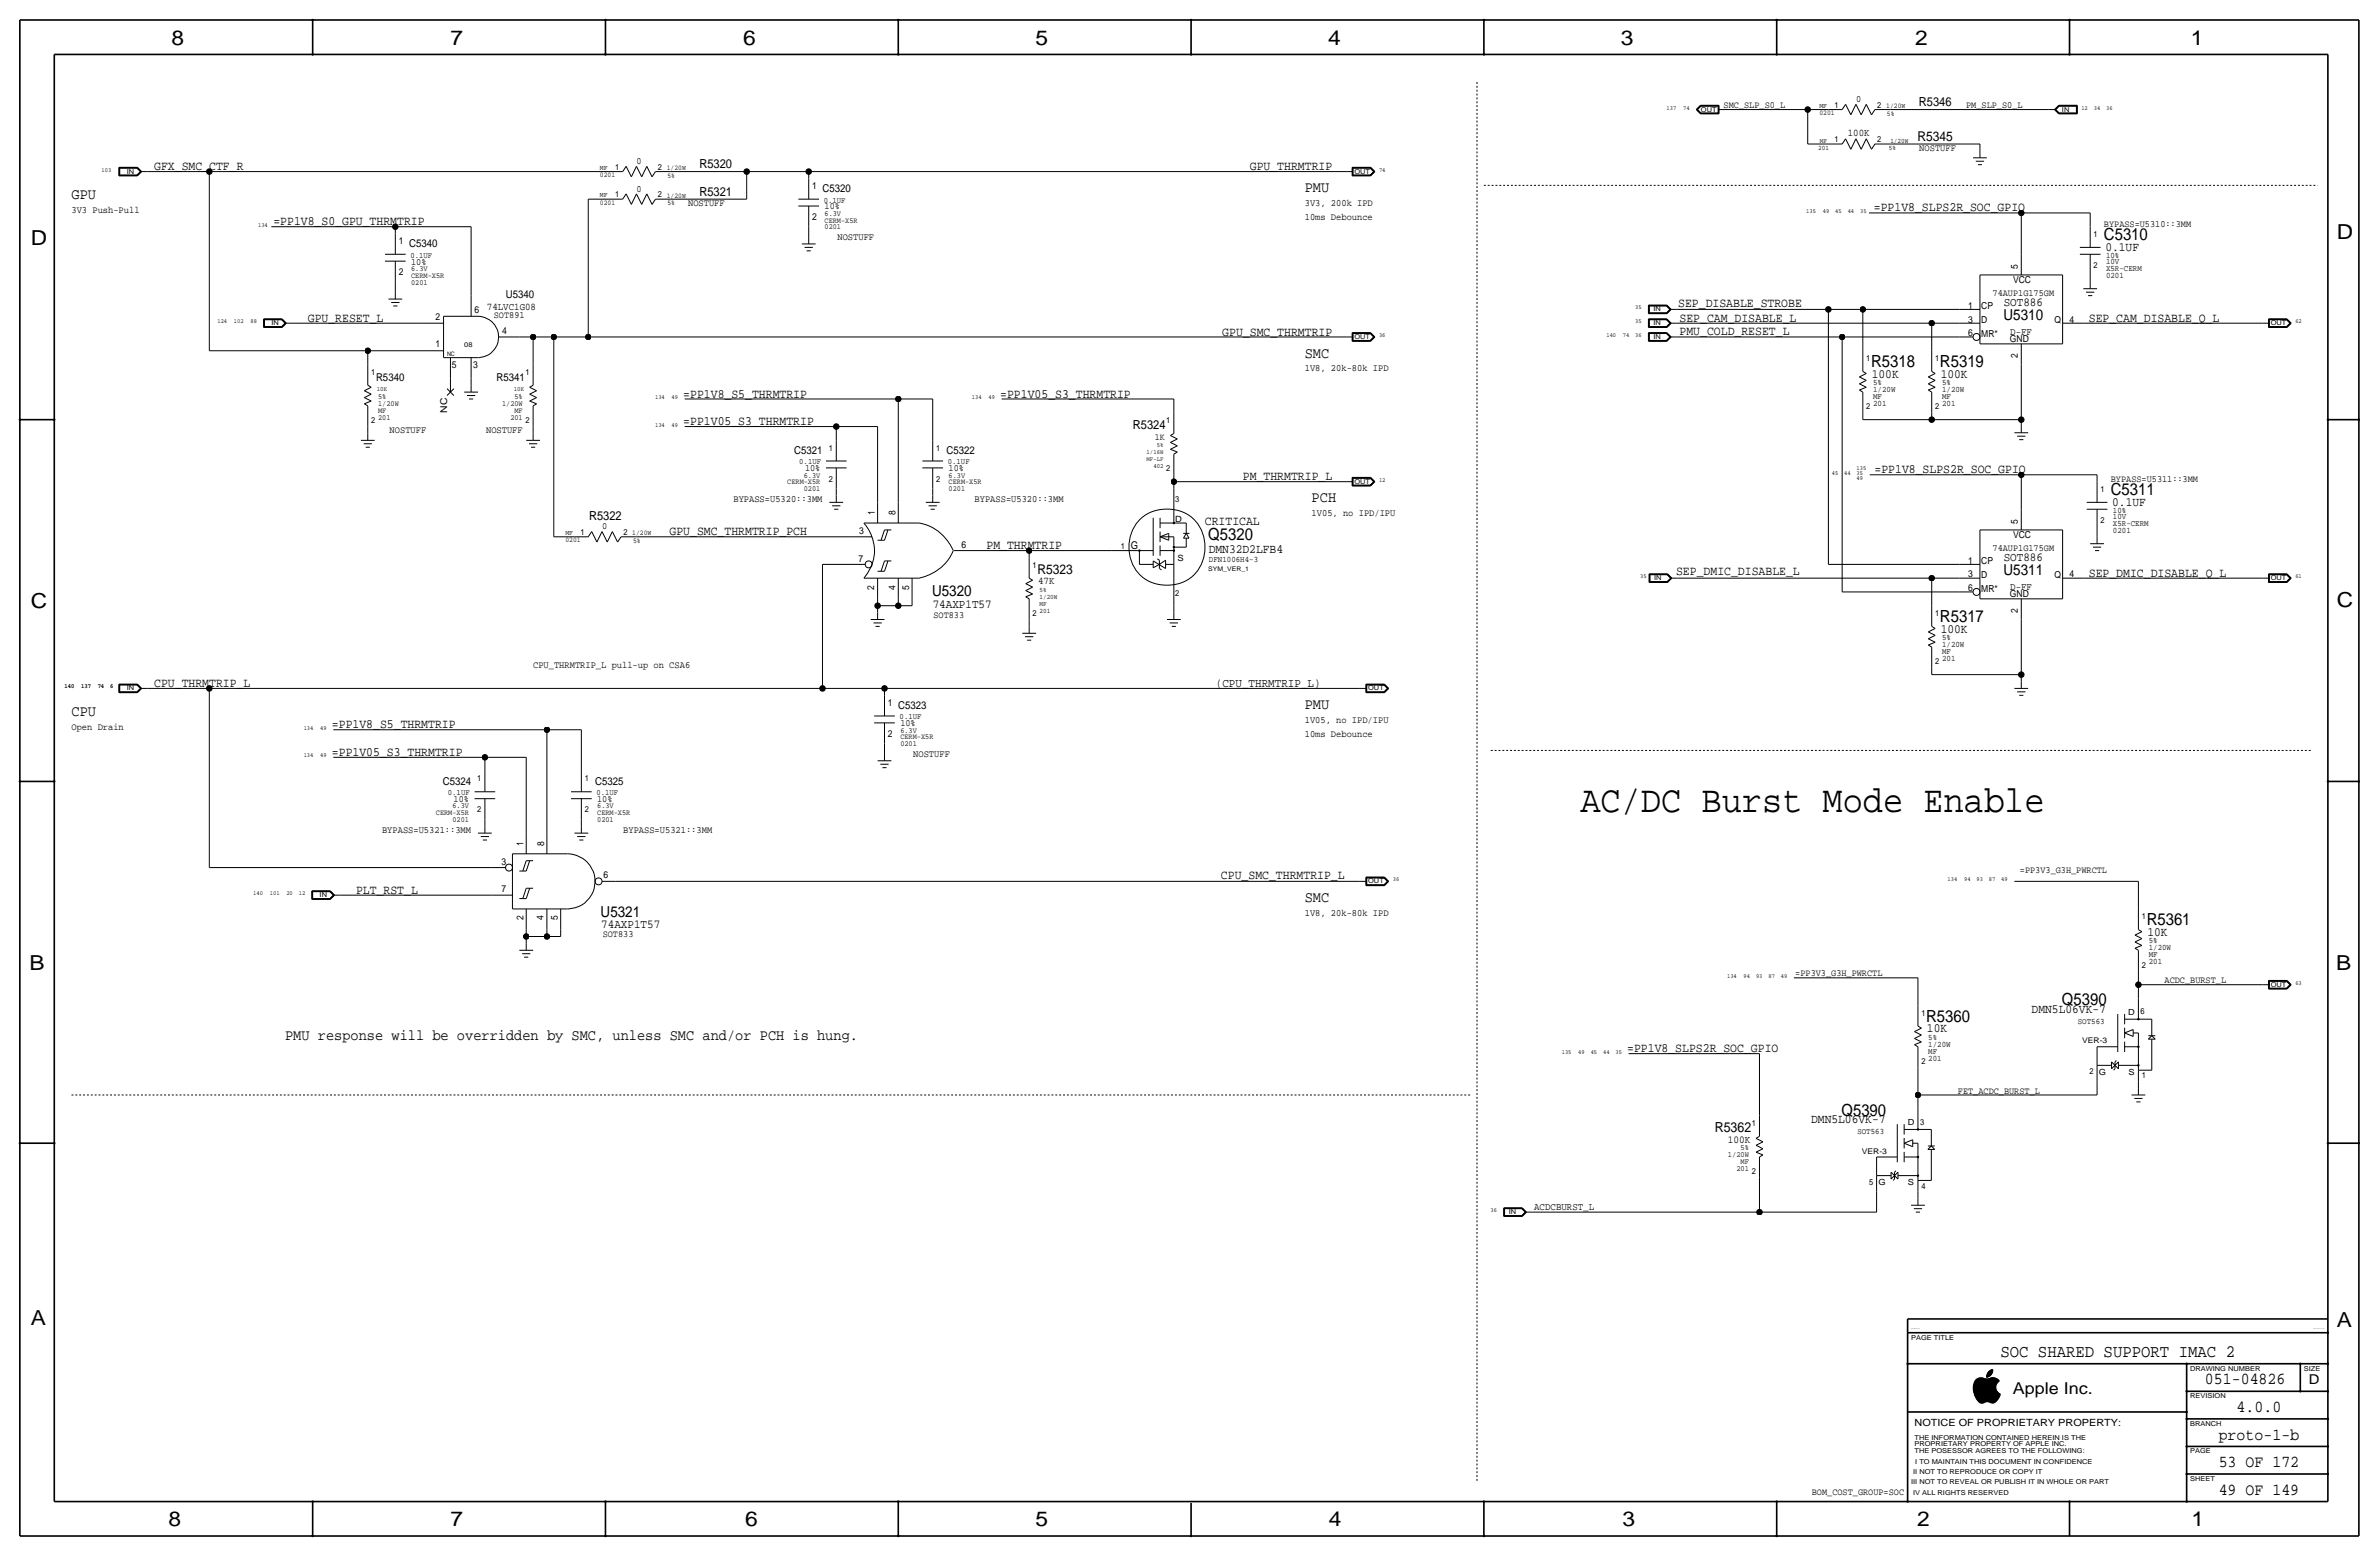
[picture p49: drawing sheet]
<svg xmlns="http://www.w3.org/2000/svg" width="877mm" height="574mm" viewBox="0 0 877 574" stroke-linecap="round" stroke-linejoin="round" font-family="sans-serif">
<defs><g id="words">
<text font-size="13.9" x="582.6" y="299.5">AC/DC Burst Mode Enable</text>
<g font-size="7.6">
<text x="63.2" y="16.5">8</text>
<text x="166.1" y="16.5">7</text>
<text x="274" y="16.5">6</text>
<text x="381.7" y="16.5">5</text>
<text x="489.7" y="16.5">4</text>
<text x="597.6" y="16.5">3</text>
<text x="706.1" y="16.5">2</text>
<text x="807.7" y="16.5">1</text>
<text x="861.5" y="88.1">D</text>
<text x="11.4" y="90.4">D</text>
<text x="11.4" y="224.3">C</text>
<text x="861.5" y="223.8">C</text>
<text x="10.9" y="357.6">B</text>
<text x="861.3" y="357.4">B</text>
<text x="11.4" y="488.4">A</text>
<text x="861.5" y="489.2">A</text>
<text x="62.2" y="562.6">8</text>
<text x="166.1" y="562.6">7</text>
<text x="274.8" y="562.6">6</text>
<text x="381.7" y="562.6">5</text>
<text x="489.9" y="562.6">4</text>
<text x="598.1" y="562.6">3</text>
<text x="706.8" y="562.6">2</text>
<text x="807.9" y="562.6">1</text>
</g>
<text font-size="6.5" x="737.5" y="500.1">SOC SHARED SUPPORT IMAC 2</text>
<g font-size="6.2">
<text x="775.7" y="88.6">C5310</text>
<text x="689.8" y="135.4">R5318</text>
<text x="715.2" y="135.4">R5319</text>
<text x="778.2" y="182.6">C5311</text>
<text x="445.5" y="199.1">Q5320</text>
<text x="715.2" y="229.4">R5317</text>
<text x="791.4" y="341.1">R5361</text>
<text x="760.2" y="370.6">Q5390</text>
<text x="710.1" y="376.7">R5360</text>
<text x="678.9" y="411.2">Q5390</text>
<text x="812.9" y="510.3">051-04826</text>
<text x="824.6" y="520.4">4.0.0</text>
<text x="818" y="530.6">proto-1-b</text>
<text x="818" y="540.8">53 OF 172</text>
<text x="818" y="550.9">49 OF 149</text>
</g>
<text font-size="6" x="742.1" y="513.9">Apple Inc.</text>
<g font-size="5.6">
<text x="481" y="70.9">PMU</text>
<text x="26.4" y="73.4">GPU</text>
<text x="738.6" y="117.9">U5310</text>
<text x="481" y="131.8">SMC</text>
<text x="483.6" y="185.2">PCH</text>
<text x="738.6" y="211.8">U5311</text>
<text x="343.6" y="219.7">U5320</text>
<text x="26.4" y="263.9">CPU</text>
<text x="481" y="261.4">PMU</text>
<text x="481" y="332.5">SMC</text>
<text x="221.4" y="337.8">U5321</text>
<text x="105.1" y="383.3">PMU response will be overridden by SMC, unless SMC and/or PCH is hung.</text>
</g>
<text font-size="5.1" x="632.2" y="417.3">R5362</text>
<g font-size="5">
<text x="706.9" y="51.8">R5345</text>
<text x="382.5" y="211.6">R5323</text>
<text x="851.2" y="510.3">D</text>
</g>
<g font-size="4.7">
<text x="56.8" y="62.7">GFX_SMC_CTF_R</text>
<text x="460.8" y="62.7">GPU_THRMTRIP</text>
<text x="690.8" y="77.9">=PP1V8_SLPS2R_SOC_GPIO</text>
<text x="100.8" y="83.1">=PP1V8_S0_GPU_THRMTRIP</text>
<text x="776.2" y="92.5">0.1UF</text>
<text x="618.7" y="113.3">SEP_DISABLE_STROBE</text>
<text x="113.5" y="118.6">GPU_RESET_L</text>
<text x="619.2" y="118.6">SEP_CAM_DISABLE_L</text>
<text x="770.1" y="118.6">SEP_CAM_DISABLE_Q_L</text>
<text x="450.6" y="123.7">GPU_SMC_THRMTRIP</text>
<text x="619.2" y="123.6">PMU_COLD_RESET_L</text>
<text x="690.1" y="139.2">100K</text>
<text x="715.5" y="139.2">100K</text>
<text x="251.9" y="146.6">=PP1V8_S5_THRMTRIP</text>
<text x="368.8" y="146.6">=PP1V05_S3_THRMTRIP</text>
<text x="251.9" y="156.7">=PP1V05_S3_THRMTRIP</text>
<text x="458.2" y="177">PM_THRMTRIP_L</text>
<text x="691.1" y="174.4">=PP1V8_SLPS2R_SOC_GPIO</text>
<text x="778.7" y="186.4">0.1UF</text>
<text x="246.8" y="197.4">GPU_SMC_THRMTRIP_PCH</text>
<text x="444.2" y="193.5">CRITICAL</text>
<text x="363.7" y="202.4">PM_THRMTRIP</text>
<text x="445.6" y="203.8">DMN32D2LFB4</text>
<text x="617.9" y="211.8">SEP_DMIC_DISABLE_L</text>
<text x="770.1" y="212.6">SEP_DMIC_DISABLE_Q_L</text>
<text x="715.5" y="233.2">100K</text>
<text x="56.8" y="253.2">CPU_THRMTRIP_L</text>
<text x="122.4" y="268.5">=PP1V8_S5_THRMTRIP</text>
<text x="122.4" y="278.6">=PP1V05_S3_THRMTRIP</text>
<text x="450.1" y="323.9">CPU_SMC_THRMTRIP_L</text>
<text x="131.3" y="329.4">PLT_RST_L</text>
<text x="791.7" y="344.9">10K</text>
<text x="749" y="373.4">DMN5L06VK-7</text>
<text x="710.4" y="380.5">10K</text>
<text x="599.9" y="387.9">=PP1V8_SLPS2R_SOC_GPIO</text>
<text x="667.7" y="414">DMN5L06VK-7</text>
</g>
<g font-size="4.6">
<text x="707.4" y="39.1">R5346</text>
<text x="257.8" y="62">R5320</text>
<text x="257.8" y="72.1">R5321</text>
<text x="417.7" y="158.2">R5324</text>
<text x="217.2" y="191.5">R5322</text>
</g>
<g font-size="4.5">
<text x="738.7" y="112.8">SOT886</text>
<text x="738.7" y="206.8">SOT886</text>
<text x="343.9" y="224.3">74AXP1T57</text>
<text x="448.3" y="253.2">(CPU_THRMTRIP_L)</text>
<text x="221.7" y="342.1">74AXP1T57</text>
</g>
<g font-size="4">
<text x="303.2" y="70.9">C5320</text>
<text x="150.8" y="91.2">C5340</text>
<text x="186.5" y="109.7">U5340</text>
<text x="138.6" y="140.5">R5340</text>
<text x="183" y="140.5">R5341</text>
<text x="292.8" y="167.4">C5321</text>
<text x="348.9" y="167.4">C5322</text>
<text x="331.2" y="261.4">C5323</text>
<text x="163.2" y="289.3">C5324</text>
<text x="219.4" y="289.3">C5325</text>
</g>
<g font-size="3.9">
<text x="416.9" y="202.2">G</text>
<text x="637" y="421.1">100K</text>
</g>
<g font-size="3.8">
<text x="681.2" y="50.3">100K</text>
<text x="179.5" y="114.1">74LVC1G08</text>
<text x="741.1" y="123.4">D-FF</text>
<text x="382.7" y="215.4">47K</text>
<text x="741.1" y="217.4">D-FF</text>
<text x="565.6" y="446">ACDCBURST_L</text>
</g>
<text font-size="3.7" x="705.8" y="525.5">NOTICE OF PROPRIETARY PROPERTY:</text>
<g font-size="3.6">
<text x="707.6" y="55.6">NOSTUFF</text>
<text x="253.7" y="75.9">NOSTUFF</text>
<text x="481" y="75.9">3V3, 200k IPD</text>
<text x="26.4" y="78.5">3V3 Push-Pull</text>
<text x="481" y="81">10ms Debounce</text>
<text x="308.8" y="88.6">NOSTUFF</text>
<text x="481" y="136.9">1V8, 20k-80k IPD</text>
<text x="143.7" y="159.8">NOSTUFF</text>
<text x="179.2" y="159.8">NOSTUFF</text>
<text x="270.4" y="185.2">BYPASS=U5320::3MM</text>
<text x="359.3" y="185.2">BYPASS=U5320::3MM</text>
<text x="483.6" y="190.2">1V05, no IPD/IPU</text>
<text x="196.5" y="246.1">CPU_THRMTRIP_L pull-up on CSA6</text>
<text x="26.4" y="269">Open Drain</text>
<text x="481" y="266.4">1V05, no IPD/IPU</text>
<text x="481" y="271.5">10ms Debounce</text>
<text x="336.7" y="279.1">NOSTUFF</text>
<text x="140.9" y="307.1">BYPASS=U5321::3MM</text>
<text x="229.8" y="307.1">BYPASS=U5321::3MM</text>
<text x="481" y="337.6">1V8, 20k-80k IPD</text>
</g>
<g font-size="3.5">
<text x="635.5" y="39.9">SMC_SLP_S0_L</text>
<text x="684.3" y="37.6">0</text>
<text x="724.9" y="39.6">PM_SLP_S0_L</text>
<text x="234.7" y="60.5">0</text>
<text x="234.7" y="70.6">0</text>
<text x="299.4" y="69.6">1</text>
<text x="304" y="77.2">10%</text>
<text x="299.4" y="81">2</text>
<text x="775.7" y="83.6">BYPASS=U5310::3MM</text>
<text x="147" y="89.9">1</text>
<text x="147" y="101.3">2</text>
<text x="151.6" y="97.5">10%</text>
<text x="743.9" y="99" transform="rotate(-90 743.9 99)">5</text>
<text x="742.1" y="104.3">VCC</text>
<text x="725.7" y="113.8">1</text>
<text x="734.6" y="109">74AUP1G175GM</text>
<text x="160.5" y="117.9">2</text>
<text x="175" y="115.3">6</text>
<text x="182.1" y="117.1">SOT891</text>
<text x="725.7" y="118.9">3</text>
<text x="730.5" y="114">CP</text>
<text x="730.5" y="119.1">D</text>
<text x="757.5" y="119.1">Q</text>
<text x="763" y="118.9">4</text>
<text x="185.1" y="122.9">4</text>
<text x="725.7" y="124">6</text>
<text x="730.5" y="124.2">MR*</text>
<text x="741" y="126">GND</text>
<text x="160.5" y="128">1</text>
<text x="166.6" y="135.6">5</text>
<text x="174.4" y="135.6">3</text>
<text x="743.9" y="132.1" transform="rotate(-90 743.9 132.1)">2</text>
<text x="164.8" y="152.1" transform="rotate(-90 164.8 152.1)">NC</text>
<text x="425.8" y="162.1">1K</text>
<text x="296.8" y="173.7">10%</text>
<text x="349.7" y="173.7">10%</text>
<text x="778.2" y="177.5">BYPASS=U5311::3MM</text>
<text x="322.5" y="190" transform="rotate(-90 322.5 190)">1</text>
<text x="330.1" y="190" transform="rotate(-90 330.1 190)">8</text>
<text x="222" y="195.1">0</text>
<text x="316.7" y="196.9">3</text>
<text x="743.9" y="193" transform="rotate(-90 743.9 193)">5</text>
<text x="354.5" y="201.9">6</text>
<text x="734.6" y="202.9">74AUP1G175GM</text>
<text x="742.1" y="198.3">VCC</text>
<text x="316.5" y="207">7</text>
<text x="725.7" y="207.8">1</text>
<text x="730.5" y="208">CP</text>
<text x="725.7" y="212.9">3</text>
<text x="730.5" y="213.1">D</text>
<text x="757.5" y="213.1">Q</text>
<text x="763" y="212.9">4</text>
<text x="322.3" y="217.7" transform="rotate(-90 322.3 217.7)">2</text>
<text x="330.1" y="217.7" transform="rotate(-90 330.1 217.7)">4</text>
<text x="335.2" y="217.7" transform="rotate(-90 335.2 217.7)">5</text>
<text x="725.7" y="217.9">6</text>
<text x="730.5" y="218.2">MR*</text>
<text x="741" y="220">GND</text>
<text x="344.1" y="227.8">SOT833</text>
<text x="743.9" y="226" transform="rotate(-90 743.9 226)">2</text>
<text x="327.4" y="260.1">1</text>
<text x="331.9" y="267.7">10%</text>
<text x="327.4" y="271.5">2</text>
<text x="167.3" y="295.7">10%</text>
<text x="220.2" y="295.7">10%</text>
<text x="193" y="311.9" transform="rotate(-90 193 311.9)">1</text>
<text x="200.6" y="311.9" transform="rotate(-90 200.6 311.9)">8</text>
<text x="184.9" y="318.8">3</text>
<text x="222.5" y="323.6">6</text>
<text x="744.7" y="321.8">=PP3V3_G3H_PWRCTL</text>
<text x="184.9" y="328.9">7</text>
<text x="193" y="339.1" transform="rotate(-90 193 339.1)">2</text>
<text x="200.4" y="339.1" transform="rotate(-90 200.4 339.1)">4</text>
<text x="205.7" y="339.1" transform="rotate(-90 205.7 339.1)">5</text>
<text x="222.2" y="345.4">SOT833</text>
<text x="661.9" y="359.9">=PP3V3_G3H_PWRCTL</text>
<text x="798" y="362.5">ACDC_BURST_L</text>
<text x="721.8" y="403.1">FET_ACDC_BURST_L</text>
<text x="668" y="550.9">BOM_COST_GROUP=SOC</text>
</g>
<g font-size="3.2">
<text x="433.3" y="192.3">D</text>
<text x="434.1" y="206.8">S</text>
</g>
<g font-size="3.1">
<text x="676.3" y="39.6">1</text>
<text x="692.1" y="39.6">2</text>
<text x="676.3" y="52.3">1</text>
<text x="692.1" y="52.3">2</text>
<text x="226.8" y="62.5">1</text>
<text x="242.5" y="62.5">2</text>
<text x="226.8" y="72.6">1</text>
<text x="242.5" y="72.6">2</text>
<text x="771.9" y="87.4">1</text>
<text x="776.4" y="95">10%</text>
<text x="771.9" y="98.8">2</text>
<text x="776.4" y="99.8">X5R-CERM</text>
<text x="776.4" y="97.3">10V</text>
<text x="776.4" y="102.4">0201</text>
<text x="688" y="133.1">1</text>
<text x="713.4" y="133.1">1</text>
<text x="136.9" y="138.2">1</text>
<text x="193.7" y="138.2">1</text>
<text x="690.6" y="142">5%</text>
<text x="716" y="142">5%</text>
<text x="690.6" y="147.1">MF</text>
<text x="690.6" y="144.5">1/20W</text>
<text x="690.6" y="149.6">201</text>
<text x="716" y="149.6">201</text>
<text x="716" y="147.1">MF</text>
<text x="716" y="144.5">1/20W</text>
<text x="136.9" y="156">2</text>
<text x="193.7" y="156">2</text>
<text x="430" y="156">1</text>
<text x="688" y="150.9">2</text>
<text x="713.4" y="150.9">2</text>
<text x="305.5" y="166.1">1</text>
<text x="345.1" y="166.1">1</text>
<text x="430" y="173.7">2</text>
<text x="305.5" y="177.5">2</text>
<text x="345.1" y="177.5">2</text>
<text x="433.3" y="184.9">3</text>
<text x="774.4" y="181.4">1</text>
<text x="779" y="189">10%</text>
<text x="779" y="191.3">10V</text>
<text x="214.1" y="197.1">1</text>
<text x="229.8" y="197.1">2</text>
<text x="774.4" y="192.8">2</text>
<text x="779" y="193.8">X5R-CERM</text>
<text x="779" y="196.3">0201</text>
<text x="413.2" y="202.4">1</text>
<text x="380.7" y="209.3">1</text>
<text x="445.7" y="207.3">DFN1006H4-3</text>
<text x="433.3" y="219.7">2</text>
<text x="380.7" y="227.1">2</text>
<text x="713.4" y="227.1">1</text>
<text x="716" y="238.5">1/20W</text>
<text x="716" y="236">5%</text>
<text x="713.4" y="244.9">2</text>
<text x="716" y="241">MF</text>
<text x="716" y="243.6">201</text>
<text x="176" y="288">1</text>
<text x="215.6" y="288">1</text>
<text x="176" y="299.5">2</text>
<text x="215.6" y="299.5">2</text>
<text x="789.6" y="338.8">1</text>
<text x="792.2" y="347.7">5%</text>
<text x="792.2" y="350.3">1/20W</text>
<text x="792.2" y="352.8">MF</text>
<text x="789.6" y="356.6">2</text>
<text x="792.2" y="355.3">201</text>
<text x="708.4" y="374.4">1</text>
<text x="766" y="377.4">SOT563</text>
<text x="784.6" y="374.1">D</text>
<text x="789.1" y="373.9">6</text>
<text x="710.9" y="383.3">5%</text>
<text x="710.9" y="388.4">MF</text>
<text x="710.9" y="385.8">1/20W</text>
<text x="708.4" y="392.2">2</text>
<text x="710.9" y="390.9">201</text>
<text x="770.3" y="396">2</text>
<text x="773.8" y="396.2">G</text>
<text x="784.7" y="396.2">S</text>
<text x="789.6" y="397.5">1</text>
<text x="645.9" y="415">1</text>
<text x="684.7" y="418.1">SOT563</text>
<text x="703.3" y="414.8">D</text>
<text x="707.8" y="414.5">3</text>
<text x="645.9" y="432.8">2</text>
<text x="689" y="436.6">5</text>
<text x="692.5" y="436.9">G</text>
<text x="703.4" y="436.9">S</text>
<text x="708.4" y="438.2">4</text>
</g>
<g font-size="3">
<text x="303.7" y="74.7">0.1UF</text>
<text x="151.3" y="95">0.1UF</text>
<text x="294.7" y="171.2">0.1UF</text>
<text x="349.5" y="171.2">0.1UF</text>
<text x="331.7" y="265.2">0.1UF</text>
<text x="165.1" y="293.1">0.1UF</text>
<text x="219.9" y="293.1">0.1UF</text>
</g>
<g font-size="2.9">
<text x="304" y="82">CERM-X5R</text>
<text x="304" y="79.5">6.3V</text>
<text x="304" y="84.6">0201</text>
<text x="151.6" y="99.8">6.3V</text>
<text x="151.6" y="104.9">0201</text>
<text x="151.6" y="102.4">CERM-X5R</text>
<text x="139.4" y="147.1">5%</text>
<text x="139.4" y="149.6">1/20W</text>
<text x="185.1" y="149.6">1/20W</text>
<text x="189.7" y="147.1">5%</text>
<text x="139.4" y="154.7">201</text>
<text x="139.4" y="152.1">MF</text>
<text x="188.1" y="154.7">201</text>
<text x="189.7" y="152.1">MF</text>
<text x="290.2" y="178.6">CERM-X5R</text>
<text x="296.3" y="176">6.3V</text>
<text x="349.7" y="178.6">CERM-X5R</text>
<text x="349.7" y="176">6.3V</text>
<text x="296.3" y="181.1">0201</text>
<text x="349.7" y="181.1">0201</text>
<text x="331.9" y="275.1">0201</text>
<text x="331.9" y="272.5">CERM-X5R</text>
<text x="331.9" y="270">6.3V</text>
<text x="166.8" y="297.9">6.3V</text>
<text x="220.2" y="297.9">6.3V</text>
<text x="160.7" y="300.5">CERM-X5R</text>
<text x="166.8" y="303">0201</text>
<text x="220.2" y="303">0201</text>
<text x="220.2" y="300.5">CERM-X5R</text>
<text x="767.7" y="384.6">VER-3</text>
<text x="641.7" y="423.9">5%</text>
<text x="686.4" y="425.2">VER-3</text>
<text x="637" y="426.5">1/20W</text>
<text x="640.1" y="431.5">201</text>
<text x="641.7" y="429">MF</text>
</g>
<g font-size="2.6">
<text x="670.8" y="39.6">MF</text>
<text x="695.4" y="39.9">1/20W</text>
<text x="670.8" y="42.4">0201</text>
<text x="695.7" y="42.7">5%</text>
<text x="221.2" y="65.3">0201</text>
<text x="221.2" y="62.5">MF</text>
<text x="245.8" y="62.7">1/20W</text>
<text x="246.1" y="65.5">5%</text>
<text x="221.2" y="75.4">0201</text>
<text x="221.2" y="72.6">MF</text>
<text x="245.8" y="72.9">1/20W</text>
<text x="246.1" y="75.7">5%</text>
<text x="208.5" y="197.1">MF</text>
<text x="233.1" y="197.4">1/20W</text>
<text x="208.5" y="199.9">0201</text>
<text x="233.4" y="200.2">5%</text>
</g>
<g font-size="2.5">
<text x="627.1" y="41.1">OUT</text>
<text x="760.2" y="41.1">IN</text>
<text x="671" y="52.6">MF</text>
<text x="696.9" y="52.6">1/20W</text>
<text x="670.3" y="55.1">201</text>
<text x="696.4" y="55.1">5%</text>
<text x="46.7" y="64">IN</text>
<text x="499.3" y="64">OUT</text>
<text x="100.1" y="119.9">IN</text>
<text x="609.5" y="114.8">IN</text>
<text x="609.5" y="119.9">IN</text>
<text x="837.1" y="119.9">OUT</text>
<text x="499.3" y="125">OUT</text>
<text x="609.5" y="125">IN</text>
<text x="171.1" y="128">08</text>
<text x="499.3" y="178.3">OUT</text>
<text x="609.8" y="213.9">IN</text>
<text x="837.1" y="213.9">OUT</text>
<text x="383.2" y="220.7">1/20W</text>
<text x="383.2" y="218.2">5%</text>
<text x="383.2" y="225.8">201</text>
<text x="383.2" y="223.3">MF</text>
<text x="46.7" y="254.5">IN</text>
<text x="504.4" y="254.5">OUT</text>
<text x="504.4" y="325.6">OUT</text>
<text x="117.8" y="330.7">IN</text>
<text x="837.1" y="363.7">OUT</text>
<text x="556.2" y="447.5">IN</text>
<text x="704.5" y="493.8">PAGE TITLE</text>
<text x="807.4" y="505.2">DRAWING NUMBER</text>
<text x="849.3" y="505.2">SIZE</text>
<text x="807.4" y="515.4">REVISION</text>
<text x="807.4" y="525.5">BRANCH</text>
<text x="705.8" y="533.1">PROPRIETARY PROPERTY OF APPLE INC.</text>
<text x="705.8" y="530.6">THE INFORMATION CONTAINED HEREIN IS THE</text>
<text x="705.8" y="535.7">THE POSESSOR AGREES TO THE FOLLOWING:</text>
<text x="706.1" y="539.5">I TO MAINTAIN THIS DOCUMENT IN CONFIDENCE</text>
<text x="807.4" y="535.7">PAGE</text>
<text x="705.3" y="543.3">II NOT TO REPRODUCE OR COPY IT</text>
<text x="807.4" y="545.8">SHEET</text>
<text x="704.5" y="547.1">III NOT TO REVEAL OR PUBLISH IT IN WHOLE OR PART</text>
<text x="705.3" y="550.9">IV ALL RIGHTS RESERVED</text>
</g>
<g font-size="2.4">
<text x="138.9" y="144.3">10K</text>
<text x="189.4" y="144.3">10K</text>
</g>
<g font-size="2.3">
<text x="614.4" y="40.4">137</text>
<text x="620.5" y="40.4">74</text>
<text x="767.3" y="40.4">12</text>
<text x="771.9" y="40.4">34</text>
<text x="776.5" y="40.4">36</text>
<text x="37.4" y="63.2">103</text>
<text x="508.4" y="63.2">74</text>
<text x="95.1" y="83.6">134</text>
<text x="665.9" y="78.5">135</text>
<text x="672" y="78.5">49</text>
<text x="676.6" y="78.5">45</text>
<text x="681.2" y="78.5">44</text>
<text x="685.7" y="78.5">35</text>
<text x="80.2" y="119.1">124</text>
<text x="86.3" y="119.1">102</text>
<text x="92.4" y="119.1">88</text>
<text x="602.9" y="119.1">35</text>
<text x="602.9" y="114">35</text>
<text x="846.2" y="119.1">62</text>
<text x="508.4" y="124.2">36</text>
<text x="592.2" y="124.2">140</text>
<text x="598.3" y="124.2">74</text>
<text x="602.9" y="124.2">36</text>
<text x="164.8" y="131.3">NC</text>
<text x="241.5" y="147.1">134</text>
<text x="247.6" y="147.1">49</text>
<text x="358.3" y="147.1">134</text>
<text x="364.4" y="147.1">49</text>
<text x="241.5" y="157.2">134</text>
<text x="247.6" y="157.2">49</text>
<text x="422.7" y="167.4">1/16W</text>
<text x="426.5" y="164.8">5%</text>
<text x="422.7" y="169.9">MF-LF</text>
<text x="425.2" y="172.5">402</text>
<text x="684.5" y="173.2">135</text>
<text x="508.4" y="177.5">12</text>
<text x="675.3" y="175">45</text>
<text x="679.9" y="175">44</text>
<text x="684.5" y="175">35</text>
<text x="684.5" y="176.8">49</text>
<text x="445.5" y="210.6">SYM_VER_1</text>
<text x="604.7" y="213.1">35</text>
<text x="846.2" y="213.1">61</text>
<text x="23.8" y="253.7">140</text>
<text x="29.9" y="253.7">137</text>
<text x="36" y="253.7">74</text>
<text x="40.6" y="253.7">6</text>
<text x="112" y="269">134</text>
<text x="118.1" y="269">49</text>
<text x="112" y="279.1">134</text>
<text x="118.1" y="279.1">49</text>
<text x="93.4" y="329.9">140</text>
<text x="99.5" y="329.9">101</text>
<text x="105.6" y="329.9">20</text>
<text x="110.1" y="329.9">12</text>
<text x="513.5" y="324.9">36</text>
<text x="718" y="324.9">134</text>
<text x="724.1" y="324.9">94</text>
<text x="728.7" y="324.9">93</text>
<text x="733.2" y="324.9">87</text>
<text x="737.8" y="324.9">49</text>
<text x="636.7" y="360.4">134</text>
<text x="642.8" y="360.4">94</text>
<text x="647.4" y="360.4">93</text>
<text x="652" y="360.4">87</text>
<text x="656.5" y="360.4">49</text>
<text x="846.2" y="363">63</text>
<text x="575.8" y="388.4">135</text>
<text x="581.9" y="388.4">49</text>
<text x="586.4" y="388.4">45</text>
<text x="591" y="388.4">44</text>
<text x="595.6" y="388.4">35</text>
<text x="549.6" y="446.8">36</text>
</g>
<g font-size=".4">
<text x="704.5" y="490">SYNC_MASTER=J184</text>
<text x="852.9" y="490">SYNC_DATE=06/07/2019</text>
</g>
</g></defs>
<g fill="none" stroke="#000" stroke-width=".37">
<path d="M626.9 38.8h6.8zM627 38.9h6.6zM627 39h6.5zM627.1 39.1h6.3zM633.4 39.1v2.6zM633.5 39v2.8zM633.6 38.9v3zM633.7 38.8v3.2zM680.4 38.5l-1.3 1.9zM680.4 38.5l1.9 3.8zM684.2 38.5l-1.9 3.8zM684.2 38.5l2 3.8z"/>
<path d="M688 38.5l2 3.8zM688 38.5l-1.8 3.8zM759 38.8l-1.6 1.6zM759 38.8h6.8zM759.1 38.9h6.6zM759.1 39h6.5zM759.2 39.1h6.3zM765.5 39.1v2.6zM765.6 39v2.8zM765.7 38.9v3zM765.8 38.8v3.2zM625.3 40.4l1.6-1.6z"/>
<path d="M625.3 40.4l1.6 1.6zM625.5 40.4l1.5 1.5zM625.5 40.4l1.5-1.5zM625.7 40.4l1.3-1.4zM625.7 40.4l1.3 1.4zM625.8 40.4l1.3-1.3zM625.8 40.4l1.3 1.3zM626.9 42h6.8zM627 41.9h6.6zM627 41.8h6.5zM627.1 41.7h6.3zM633.4 40.4h2.6z"/>
<path d="M636 40.4h30.4zM666.4 40.4v12.7zM666.4 53.1h7.7zM666.4 40.4h7.7zM674.1 53.1h5zM674.1 40.4h5zM680.4 51.2l-1.3 1.9zM680.4 51.2l1.9 3.8zM684.2 51.2l-1.9 3.8zM684.2 51.2l2 3.8zM688 51.2l2 3.8zM688 51.2l-1.8 3.8z"/>
<path d="M691.2 53.1h5.7zM691.2 53.1l-1.2 1.9zM691.2 40.4h5.7zM691.2 40.4l-1.2 1.9zM696.9 53.1h33zM696.9 40.4h58.4zM727.4 58.2h5.1zM728.4 59.4h3.1zM729.9 53.1v2.5zM729.9 55.6v2.6zM755.3 40.4h2.6zM757.4 40.4l1.6 1.6z"/>
<path d="M757.6 40.4l1.5-1.5zM757.6 40.4l1.5 1.5zM757.7 40.4l1.4-1.4zM757.7 40.4l1.4 1.4zM757.9 40.4l1.3-1.3zM757.9 40.4l1.3 1.3zM759 42h6.8zM759.1 41.9h6.6zM759.1 41.8h6.5zM759.2 41.7h6.3zM43.8 61.7h6.8zM43.8 61.7v3.1z"/>
<path d="M43.8 64.8h6.8zM43.9 61.8h6.7zM43.9 61.8v2.9zM43.9 64.7h6.7zM44 61.9h6.5zM44 61.9v2.7zM44 64.6h6.5zM44.1 62h6.4zM44.1 62v2.5zM44.1 64.5h6.4zM50.5 62l1.3 1.2zM50.5 64.5l1.3-1.3z"/>
<path d="M50.5 61.9l1.4 1.3zM50.5 64.6l1.4-1.4zM50.6 61.8l1.5 1.4zM50.6 61.7l1.6 1.5zM50.6 64.8l1.6-1.6zM51.8 63.2h2.5zM52.1 63.2l-1.5 1.5zM54.3 63.2h22.9zM77.2 63.2v66.1zM77.2 63.2h147.3zM216.9 73.4h7.6zM216.9 73.4v50.8z"/>
<path d="M224.5 73.4h5.1zM224.5 63.2h5.1zM230.8 71.5l-1.2 1.9zM230.8 71.5l2 3.8zM230.8 61.3l-1.2 1.9zM230.8 61.3l2 3.9zM234.6 71.5l-1.8 3.8zM234.6 71.5l2 3.8zM234.6 61.3l-1.8 3.9zM234.6 61.3l2 3.9zM238.5 71.5l1.9 3.8zM238.5 71.5l-1.9 3.8z"/>
<path d="M238.5 61.3l1.9 3.9zM238.5 61.3l-1.9 3.9zM241.7 73.4h5.6zM241.7 73.4l-1.3 1.9zM241.7 63.2h5.6zM241.7 63.2l-1.3 2zM247.3 63.2h28zM247.3 73.4h28zM275.3 63.2h22.8zM275.3 63.2v10.2zM294.3 73.4h7.7zM294.3 75.9h7.7z"/>
<path d="M298.1 63.2h198.2zM298.1 63.2v2.6zM298.1 65.8v7.6zM298.1 75.9v7.7zM496.3 63.2h2.5zM498.5 61.7h6.8zM498.5 64.8h6.8zM498.5 61.7v3.1zM498.6 61.8h6.7zM498.6 61.8v2.9zM498.6 64.7h6.7zM498.7 61.9h6.5z"/>
<path d="M498.7 61.9v2.7zM498.7 64.6h6.5zM498.8 62h6.4zM498.8 62v2.5zM498.8 64.5h6.4zM505.2 62l1.2 1.2zM505.2 64.5l1.2-1.3zM505.2 61.9l1.4 1.3zM505.2 64.6l1.4-1.4zM505.3 61.8l1.4 1.4zM505.3 64.7l1.4-1.5zM505.3 61.7l1.6 1.5z"/>
<path d="M505.3 64.8l1.6-1.6zM689.1 78.5h56.1zM729.2 60.7h1.5zM745.2 78.5h25.4zM745.2 78.5v15.2zM770.6 78.5v5.1zM100 83.6h45.7zM141.9 93.7h7.7zM141.9 96.3h7.7zM145.7 83.6h28zM145.7 83.6v2.5zM145.7 86.1v7.6z"/>
<path d="M145.7 96.3v7.6zM173.7 83.6v25.4zM295.6 89.9h5.1zM296.6 91.2h3.1zM297.4 92.5h1.5zM298.1 83.6v3.8zM298.1 87.4v2.5zM745.2 93.7v7.6zM766.8 91.2h7.6zM766.8 93.7h7.6zM770.6 83.6v7.6zM770.6 93.7v7.6z"/>
<path d="M97.2 117.6h6.8zM97.2 117.6v3.1zM97.3 117.7h6.6zM97.3 117.7v2.9zM97.4 117.8h6.5zM97.4 117.8v2.7zM97.5 117.9h6.3zM97.5 117.9v2.5zM103.8 117.9l1.3 1.2zM103.9 117.8l1.4 1.3zM103.9 117.7l1.5 1.4zM104 117.6l1.6 1.5z"/>
<path d="M105.1 119.1h2.5zM105.1 119.1l-1.3 1.3zM105.6 119.1l-1.6 1.6zM107.6 119.1h48.3zM143.2 110.2h5.1zM144.2 111.5h3.1zM145 112.8h1.5zM145.7 103.9v3.8zM145.7 107.7v2.5zM155.9 119.1h7.6zM163.5 116.6h12.7zM163.5 116.6v15.2z"/>
<path d="M173.7 109v7.6zM176.2 116.6a7.6 7.6 0 0 1 7.6 7.6 7.6 7.6 0 0 1-7.5 7.6M607.7 112.5v3.1zM607.7 115.6h6.8zM607.7 112.5h6.8zM607.7 117.6v3.1zM607.7 117.6h6.8zM607.8 112.6h6.7zM607.8 112.6v2.9zM607.8 115.5h6.7zM607.8 117.7h6.7zM607.8 117.7v2.9z"/>
<path d="M607.9 112.7h6.5zM607.9 112.7v2.7zM607.9 115.4h6.5zM607.9 117.8h6.5zM607.9 117.8v2.7zM608 112.8h6.4zM608 112.8v2.5zM608 115.3h6.4zM608 117.9h6.4zM608 117.9v2.5zM614.4 112.8l1.2 1.2zM614.4 115.3l1.2-1.3z"/>
<path d="M614.4 117.9l1.2 1.2zM614.4 112.7l1.4 1.3zM614.4 115.4l1.4-1.4zM614.4 117.8l1.4 1.3zM614.5 112.6l1.4 1.4zM614.5 115.5l1.4-1.5zM614.5 117.7l1.4 1.4zM614.5 112.5l1.6 1.5zM614.5 115.6l1.6-1.6zM614.5 117.6l1.6 1.5zM615.6 114h2.6zM615.6 119.1h2.6z"/>
<path d="M618.2 114h55.9zM618.2 119.1h94zM674.1 114h12.7zM674.1 114v94zM686.8 114v15.3zM686.8 114h35.5zM712.2 119.1h10.1zM712.2 119.1v10.2zM722.3 114h7.6zM722.3 119.1h7.6zM729.9 101.3h30.5zM729.9 101.3v25.4z"/>
<path d="M760.4 119.1h7.6zM760.4 101.3v25.4zM768 119.1h66.1zM768 106.4h5.1zM769.1 107.7h3zM769.8 109h1.5zM770.6 101.3v2.6zM770.6 103.9v2.5zM834.1 119.1h2.5zM836.3 117.6h6.8zM836.3 117.6v3.1zM836.4 117.7h6.7z"/>
<path d="M836.4 117.7v2.9zM836.5 117.8h6.5zM836.5 117.8v2.7zM836.6 117.9h6.4zM836.6 117.9v2.5zM843 117.9l1.2 1.2zM843 117.8l1.4 1.3zM843.1 117.7l1.4 1.4zM843.1 117.6l1.6 1.5zM844.4 119.1l-1.4 1.4zM844.7 119.1l-1.6 1.6zM77.2 129.3h58.4z"/>
<path d="M97.2 120.7h6.8zM97.3 120.6h6.6zM97.4 120.5h6.5zM97.5 120.4h6.3zM103.9 120.5l1.4-1.4zM103.9 120.6l1.5-1.5zM135.6 129.3v5.1zM135.6 129.3h20.3zM135.6 134.4v7.6zM155.9 129.3h7.6zM163.5 131.8h12.7zM166.1 139.4v5.1z"/>
<path d="M166.1 131.8v7.6zM173.7 139.4v2.6zM173.7 131.8v7.6zM183.8 124.2h7.7zM191.5 124.2h5zM196.5 124.2h7.7zM196.5 124.2v10.2zM196.5 134.4v7.6zM204.2 124.2h12.7zM204.2 124.2v73.7zM216.9 124.2h279.4zM496.3 124.2h2.5z"/>
<path d="M498.5 122.6h6.8zM498.5 125.8h6.8zM498.5 122.6v3.2zM498.6 122.7h6.7zM498.6 122.7v3zM498.6 125.7h6.7zM498.7 122.8h6.5zM498.7 122.8v2.8zM498.7 125.6h6.5zM498.8 122.9h6.4zM498.8 122.9v2.6zM498.8 125.5h6.4z"/>
<path d="M505.2 122.9l1.2 1.3zM505.2 125.5l1.2-1.3zM505.2 122.8l1.4 1.4zM505.2 125.6l1.4-1.4zM505.3 122.7l1.4 1.5zM505.3 125.7l1.4-1.5zM505.3 122.6l1.6 1.6zM506.9 124.2l-1.6 1.6zM607.7 120.7h6.8zM607.7 122.6v3.2zM607.7 125.8h6.8zM607.7 122.6h6.8z"/>
<path d="M607.8 120.6h6.7zM607.8 122.7h6.7zM607.8 122.7v3zM607.8 125.7h6.7zM607.9 120.5h6.5zM607.9 122.8h6.5zM607.9 122.8v2.8zM607.9 125.6h6.5zM608 120.4h6.4zM608 122.9h6.4zM608 122.9v2.6zM608 125.5h6.4z"/>
<path d="M614.4 120.4l1.2-1.3zM614.4 122.9l1.2 1.3zM614.4 125.5l1.2-1.3zM614.4 120.5l1.4-1.4zM614.4 122.8l1.4 1.4zM614.4 125.6l1.4-1.4zM614.5 120.6l1.4-1.5zM614.5 122.7l1.4 1.5zM614.5 125.7l1.4-1.5zM614.5 120.7l1.6-1.6zM614.5 122.6l1.6 1.6zM614.5 125.8l1.6-1.6z"/>
<path d="M615.6 124.2h2.6zM618.2 124.2h60.9zM679.1 124.2h43.2zM679.1 124.2v94zM685.5 138.9l2.5 1.3zM685.5 138.9l2.5-1.2zM686.8 129.3v7.6zM686.8 136.9l1.2 .8zM710.9 138.9l2.5 1.3zM710.9 138.9l2.5-1.2zM712.2 129.3v7.6zM712.2 136.9l1.2 .8z"/>
<path d="M722.3 124.2h5.1zM729.9 126.7h30.5zM745.2 134.4v20.3zM745.2 126.7v7.7zM836.3 120.7h6.8zM836.4 120.6h6.7zM836.5 120.5h6.5zM836.6 120.4h6.4zM843 120.4l1.2-1.3zM843.1 120.6l1.4-1.5zM134.3 148.8l1.3 .8zM134.3 148.8l2.6-1z"/>
<path d="M134.3 146.6l2.6 1.2zM134.3 146.6l2.6-1.3zM134.3 144l2.6 1.3zM134.3 144l2.6-1.3zM135.6 157.2v2.6zM135.6 149.6v7.6zM135.6 142l1.3 .7zM135.6 159.8v2.5zM164.8 145.8l2.5-2.5zM164.8 143.3l2.5 2.5zM171.1 144.5h5.1zM172.2 145.8h3z"/>
<path d="M172.9 147.1h1.5zM173.7 142v2.5zM195.3 147.8l2.5 1zM195.3 147.8l2.5-1.2zM195.3 145.3l2.5 1.3zM195.3 145.3l2.5-1.3zM195.3 142.7l1.2-.7zM195.3 142.7l2.5 1.3zM196.5 157.2v2.6zM196.5 149.6v7.6zM196.5 149.6l1.3-.8zM196.5 159.8v2.5z"/>
<path d="M252.4 147.1h78.8zM252.4 157.2h55.9zM308.3 157.2h15.2zM308.3 157.2v5.1zM323.5 157.2v28zM331.2 147.1h12.7zM331.2 147.1v38.1zM343.9 147.1v15.2zM369.3 147.1h63.5zM432.8 147.1v5zM432.8 152.1v7.7zM685.5 143.8l1.3 .7z"/>
<path d="M685.5 143.8l2.5-1.1zM685.5 141.5l2.5 1.2zM685.5 141.5l2.5-1.3zM686.8 154.7h25.4zM686.8 152.1v2.6zM686.8 144.5v7.6zM710.9 143.8l1.3 .7zM710.9 143.8l2.5-1.1zM710.9 141.5l2.5 1.2zM710.9 141.5l2.5-1.3zM712.2 154.7h33zM712.2 152.1v2.6z"/>
<path d="M712.2 144.5v7.6zM742.6 159.5h5.1zM745.2 154.7v2.3zM745.2 157v2.5zM133 162.3h5.1zM134.1 163.6h3zM134.8 164.8h1.5zM194 162.3h5.1zM195 163.6h3.1zM195.8 164.8h1.5zM304.5 169.9h7.6zM304.5 172.5h7.6z"/>
<path d="M308.3 162.3v7.6zM308.3 172.5v7.6zM340.1 169.9h7.6zM340.1 172.5h7.6zM343.9 162.3v7.6zM343.9 172.5v7.6zM431.5 165.6l2.5 1zM431.5 165.6l2.5-1.3zM431.5 163.1l2.5 1.2zM431.5 163.1l2.5-1.3zM431.5 160.5l1.3-.7zM431.5 160.5l2.5 1.3z"/>
<path d="M432.8 177.5h63.5zM432.8 175v2.5zM432.8 177.5v2.6zM432.8 167.4v7.6zM432.8 167.4l1.2-.8zM496.3 177.5h2.5zM498.5 176h6.8zM498.5 179.1h6.8zM498.5 176v3.1zM498.6 176.1h6.7zM498.6 176.1v2.9zM498.6 179h6.7z"/>
<path d="M498.7 176.2h6.5zM498.7 176.2v2.7zM498.7 178.9h6.5zM498.8 176.3h6.4zM498.8 176.3v2.5zM498.8 178.8h6.4zM505.2 176.3l1.2 1.2zM505.2 178.8l1.2-1.3zM505.2 176.2l1.4 1.3zM505.2 178.9l1.4-1.4zM505.3 176.1l1.4 1.4zM505.3 179l1.4-1.5z"/>
<path d="M505.3 176l1.6 1.5zM505.3 179.1l1.6-1.6zM689.3 175h55.9zM743.7 160.8h3zM744.4 162.1h1.5zM745.2 175h27.9zM745.2 175v12.7zM773.1 175v2.5zM773.1 177.5v7.7zM204.2 197.9h7.6zM211.8 197.9h5.1zM218.1 195.9l-1.2 2z"/>
<path d="M218.1 195.9l2 3.9zM221.9 195.9l-1.8 3.9zM221.9 195.9l2 3.9zM225.8 195.9l1.9 3.9zM225.8 195.9l-1.9 3.9zM229 197.9h5.6zM229 197.9l-1.3 1.9zM234.6 197.9h78.8zM305.8 185.2h5zM306.8 186.4h3zM307.5 187.7h1.6zM308.3 180.1v2.5z"/>
<path d="M308.3 182.6v2.6zM313.4 197.9h8.1zM318.5 192.8h20.3zM318.5 192.9a15 15 0 0 1 0 20.2M323.5 185.2v7.6zM323.5 199.1h2.6zM326.1 195.3h2.5zM326.1 195.3l-1.3 3.8zM327.4 195.3l-1.3 3.8zM331.2 185.2v7.6zM338.8 192.8a17.1 17.1 0 0 1 12.6 10M341.3 185.2h5.1z"/>
<path d="M342.3 186.4h3.1zM343.1 187.7h1.5zM343.9 180.1v2.5zM343.9 182.6v2.6zM419.7 192a14.7 14.7 0 0 1 22.1 1.4 14.5 14.5 0 0 1-5.4 21.1 14.3 14.3 0 0 1-18.6-6.1 15.1 15.1 0 0 1 1.9-16.4zM425.1 190.9v14zM427.7 192.8h9.6zM427.7 190.9v3.8zM427.7 197.9h5.1zM427.7 197.9l3.2-1.3zM427.7 197.9l3.2 1.2zM427.7 195.9v3.9z"/>
<path d="M430.9 196.6v2.5zM432.8 180.1v12.7zM432.8 197.9v25.4zM436.2 196.6h2.3zM436.3 198.4h2.1zM437.3 196.6l1.1 1.8zM437.3 196.6l-1 1.8zM437.3 192.8v3.8zM437.3 198.4v3.3zM729.9 195.3h30.5zM729.9 195.3v25.4zM745.2 187.7v7.6z"/>
<path d="M760.4 195.3v25.4zM769.3 185.2h7.6zM769.3 187.7h7.6zM773.1 195.3v2.6zM773.1 187.7v7.6zM773.1 197.9v2.5zM303.2 208v45.7zM303.2 208h10.2zM313.4 208h5.6zM318.5 213.1h20.3zM323.5 213.1v7.6zM323.5 210.6h2.6z"/>
<path d="M326.1 206.8l-1.3 3.8zM326.1 206.8h2.5zM327.4 206.8l-1.3 3.8zM331.2 213.1v7.6zM336.2 213.1v7.6zM351.4 203a17.5 17.5 0 0 1-12.6 10.1M351.5 202.9h7.6zM359.1 202.9h20.3zM378.2 220l1.2 .7zM378.2 220l2.5-1.1zM378.2 217.7l2.5 1.2zM378.2 217.7l2.5-1.3z"/>
<path d="M378.2 215.1l2.5 1.3zM378.2 215.1l2.5-1.2zM379.4 202.9h30.5zM379.4 202.9v2.6zM379.4 205.5v7.6zM379.4 213.1l1.3 .8zM409.9 202.9h15.2zM420.1 202.9v5.1zM420.1 208h5zM425.1 206.8l4.6 2.8zM425.1 209.3l2.3-1.3zM425.1 206.8v2.5z"/>
<path d="M426.7 206l.7 .5zM427.4 209.6l.8 .5zM427.4 208l2.3-1.5zM427.4 206.5v3.1zM427.7 202.9h5.1zM427.7 201.1v3.8zM429.7 208h3.1zM429.7 206.5v3.1zM432.8 201.7h4.5zM608 211.5v3.2zM608 214.7h6.8zM608 211.5h6.8z"/>
<path d="M608.1 211.6h6.6zM608.1 211.6v3zM608.1 214.6h6.6zM608.2 211.7h6.5zM608.2 211.7v2.8zM608.2 214.5h6.5zM608.3 211.8h6.3zM608.3 211.8v2.6zM608.3 214.4h6.3zM614.6 211.8l1.3 1.3zM614.7 211.7l1.4 1.4zM614.7 211.6l1.5 1.5z"/>
<path d="M614.7 214.6l1.5-1.5zM614.8 211.5l1.6 1.6zM614.8 214.7l1.6-1.6zM615.9 213.1h2.5zM615.9 213.1l-1.3 1.3zM616.1 213.1l-1.4 1.4zM618.4 213.1h93.8zM674.1 208h48.2zM679.1 218.2h43.2zM712.2 213.1v10.2zM712.2 213.1h10.1zM722.3 208h7.6z"/>
<path d="M722.3 213.1h7.6zM722.3 218.2h5.1zM760.4 213.1h7.6zM768 213.1h66.1zM770.6 200.4h5.1zM771.6 201.7h3zM772.4 202.9h1.5zM834.1 213.1h2.5zM836.3 211.5h6.8zM836.3 214.7h6.8zM836.3 211.5v3.2zM836.4 211.6h6.7z"/>
<path d="M836.4 211.6v3zM836.4 214.6h6.7zM836.5 211.7h6.5zM836.5 211.7v2.8zM836.5 214.5h6.5zM836.6 211.8h6.4zM836.6 211.8v2.6zM836.6 214.4h6.4zM843 211.8l1.2 1.3zM843 214.4l1.2-1.3zM843 211.7l1.4 1.4zM843.1 211.6l1.4 1.5z"/>
<path d="M843.1 214.6l1.4-1.5zM843.1 211.5l1.6 1.6zM844.4 213.1l-1.4 1.4zM844.7 213.1l-1.6 1.6zM321 228.3h5.1zM322 229.6h3.1zM322.8 230.9h1.5zM323.5 223.3h7.7zM323.5 220.7v2.6zM323.5 223.3v2.5zM323.5 225.8v2.5zM331.2 223.3h5z"/>
<path d="M331.2 220.7v2.6zM336.2 220.7v2.6zM376.9 233.4h5.1zM377.9 234.7h3zM378.7 236h1.5zM379.4 228.3v2.6zM379.4 230.9v2.5zM379.4 220.7v7.6zM430.2 228.3h5.1zM431.2 229.6h3.1zM432 230.9h1.5zM432.8 223.3v2.5z"/>
<path d="M432.8 225.8v2.5zM710.9 237.7l1.3 .8zM710.9 237.7l2.5-1zM710.9 235.5l2.5 1.2zM710.9 235.5l2.5-1.3zM710.9 232.9l2.5 1.3zM710.9 232.9l2.5-1.3zM712.2 238.5v7.6zM712.2 223.3v7.6zM712.2 230.9l1.2 .7zM729.9 220.7h30.5zM745.2 228.3v20.4z"/>
<path d="M745.2 220.7v7.6zM43.8 252.2h6.8zM43.8 252.2v3.1zM43.8 255.3h6.8zM43.9 252.3h6.7zM43.9 252.3v2.9zM43.9 255.2h6.7zM44 252.4h6.5zM44 252.4v2.7zM44 255.1h6.5zM44.1 252.5h6.4zM44.1 252.5v2.5z"/>
<path d="M44.1 255h6.4zM50.5 252.5l1.3 1.2zM50.5 255l1.3-1.3zM50.5 252.4l1.4 1.3zM50.5 255.1l1.4-1.4zM50.6 252.3l1.5 1.4zM50.6 252.2l1.6 1.5zM50.6 255.3l1.6-1.6zM51.8 253.7h2.5zM52.1 253.7l-1.5 1.5zM54.3 253.7h22.9zM77.2 253.7v66.1z"/>
<path d="M77.2 253.7h226zM303.2 253.7h22.9zM326.1 253.7h175.2zM326.1 253.7v2.6zM326.1 256.3v7.6zM501.3 253.7h2.6zM503.6 252.2h6.8zM503.6 255.3h6.8zM503.6 252.2v3.1zM503.7 252.3h6.6zM503.7 252.3v2.9zM503.7 255.2h6.6z"/>
<path d="M503.8 252.4h6.5zM503.8 252.4v2.7zM503.8 255.1h6.5zM503.9 252.5h6.3zM503.9 252.5v2.5zM503.9 255h6.3zM510.2 252.5l1.3 1.2zM510.2 255l1.3-1.3zM510.3 252.4l1.4 1.3zM510.3 255.1l1.4-1.4zM510.3 252.3l1.5 1.4zM510.3 255.2l1.5-1.5z"/>
<path d="M510.4 252.2l1.6 1.5zM512 253.7l-1.6 1.6zM712.2 248.7h33zM712.2 246.1v2.6zM742.6 253.7h5.1zM743.7 255h3zM744.4 256.3h1.5zM745.2 248.7v2.5zM745.2 251.2v2.5zM122.9 279.1h55.9zM122.9 269h78.7zM178.8 279.1h15.2z"/>
<path d="M178.8 279.1v5.1zM194 279.1v28zM201.6 269h12.7zM201.6 269v38.1zM214.3 269v15.2zM322.3 263.9h7.6zM322.3 266.4h7.6zM326.1 274.1v3.8zM326.1 277.9v2.5zM326.1 266.4v7.7zM175 291.8h7.6zM175 294.4h7.6z"/>
<path d="M178.8 284.2v7.6zM178.8 294.4v7.6zM210.5 291.8h7.6zM210.5 294.4h7.6zM214.3 284.2v7.6zM214.3 294.4v7.6zM323.5 280.4h5.1zM324.6 281.7h3zM325.3 283h1.5zM77.2 319.8h104.1zM176.2 307.1h5.1zM177.2 308.4h3.1z"/>
<path d="M178 309.6h1.5zM178.8 302v2.5zM178.8 304.5v2.6zM181.3 319.8h5.1zM188.9 314.7h20.3zM188.9 314.7v20.3zM194 307.1v7.6zM194 317.2h2.5zM194 317.2l-1.3 3.9zM195.3 317.2l-1.3 3.9zM201.6 307.1v7.6zM209.2 314.7a10.2 10.2 0 0 1 10.2 10.2 10.2 10.2 0 0 1-10.2 10.1"/>
<path d="M211.8 307.1h5.1zM212.8 308.4h3zM213.6 309.6h1.5zM214.3 302v2.5zM214.3 304.5v2.6zM115 328.4h6.8zM115 328.4v3.1zM115 331.5h6.8zM115.1 328.5h6.6zM115.1 328.5v2.9zM115.1 331.4h6.6zM115.2 328.6h6.5z"/>
<path d="M115.2 328.6v2.7zM115.2 331.3h6.5zM115.3 328.7h6.3zM115.3 328.7v2.5zM115.3 331.2h6.3zM121.6 328.7l1.3 1.2zM121.6 331.2l1.3-1.3zM121.7 328.6l1.3 1.3zM121.7 331.3l1.3-1.4zM121.7 328.5l1.5 1.4zM121.7 331.4l1.5-1.5zM121.8 328.4l1.5 1.5z"/>
<path d="M121.8 331.5l1.5-1.6zM122.9 329.9h2.5zM125.4 329.9h55.9zM181.3 329.9h7.6zM188.9 335h20.3zM191.5 331.2h2.5zM191.5 321.1h2.5zM194 335v7.6zM194 327.4l-1.3 3.8zM194 327.4h2.5zM195.3 327.4l-1.3 3.8zM201.6 335v7.6z"/>
<path d="M206.7 335v7.6zM221.9 324.9h5.1zM227 324.9h274.3zM501.3 324.9h2.6zM503.6 323.3h6.8zM503.6 326.4h6.8zM503.6 323.3v3.1zM503.7 323.4h6.6zM503.7 323.4v2.9zM503.7 326.3h6.6zM503.8 323.5h6.5zM503.8 323.5v2.7z"/>
<path d="M503.8 326.2h6.5zM503.9 323.6h6.3zM503.9 323.6v2.5zM503.9 326.1h6.3zM510.2 323.6l1.3 1.3zM510.2 326.1l1.3-1.2zM510.3 323.5l1.4 1.4zM510.3 326.2l1.4-1.3zM510.3 323.4l1.5 1.5zM510.3 326.3l1.5-1.4zM510.4 323.3l1.6 1.6zM510.4 326.4l1.6-1.5z"/>
<path d="M742.6 324.9h45.8zM788.4 324.9v10.1zM788.4 335v7.6zM191.5 350.3h5zM192.5 351.5h3zM193.2 352.8h1.6zM194 345.2h7.6zM194 342.6v2.6zM194 345.2v2.5zM194 347.7v2.6zM201.6 345.2h5.1zM201.6 342.6v2.6z"/>
<path d="M206.7 342.6v2.6zM787.1 349.5l1.3 .8zM787.1 349.5l2.5-1zM787.1 347.2l2.5 1.3zM787.1 347.2l2.5-1.3zM787.1 344.7l2.5 1.2zM787.1 344.7l2.5-1.3zM788.4 357.9v5.1zM788.4 350.3v7.6zM788.4 342.6l1.2 .8zM661.4 360.4h45.7zM707.1 360.4v10.2z"/>
<path d="M707.1 370.6v7.6zM707.1 378.2l1.3 .8zM780.7 373.7v14.1zM783.3 378.8v3.9zM783.3 375.7h10zM783.3 373.7v3.8zM786.4 379.5v2.5zM788.4 363h45.7zM788.4 363v5zM788.4 368v7.7zM793.3 375.7v6.1zM834.1 363h2.5z"/>
<path d="M836.3 361.4h6.8zM836.3 364.5h6.8zM836.3 361.4v3.1zM836.4 361.5h6.7zM836.4 361.5v2.9zM836.4 364.4h6.7zM836.5 361.6h6.5zM836.5 361.6v2.7zM836.5 364.3h6.5zM836.6 361.7h6.4zM836.6 361.7v2.5zM836.6 364.2h6.4z"/>
<path d="M843 361.7l1.2 1.3zM843 364.2l1.2-1.2zM843 361.6l1.4 1.4zM843.1 361.5l1.4 1.5zM843.1 364.4l1.4-1.4zM843.1 361.4l1.6 1.6zM844.4 363l-1.4 1.3zM844.7 363l-1.6 1.5zM600.4 388.4h48.3zM648.7 388.4v22.8zM705.8 385.1l1.3 .7zM705.8 385.1l2.6-1.1z"/>
<path d="M705.8 382.8l2.6 1.2zM705.8 382.8l2.6-1.3zM705.8 380.2l2.6 1.3zM705.8 380.2l2.6-1.2zM707.1 393.4v10.2zM707.1 385.8v7.6zM773.1 398.5v5.1zM773.1 385.8h7.6zM773.1 392.7h5.4zM773.1 392.7v5.8zM773.1 385.8v6.8zM773.1 392.7h.1"/>
<path d="M778.5 391.4l2.5 2.6zM778.5 391.4v2.6zM779.2 394.5l.5-.5zM779.7 391.4v2.6zM780.2 390.9l-.5 .5zM781 391.4l-2.5 2.6zM781 392.7h7.4zM781 391.4v2.6zM783.3 385.8h5.1zM783.3 380.7l3.1-1.2zM783.3 380.7l3.1 1.3zM783.3 383.9v3.9z"/>
<path d="M786.4 380.7h2zM788.4 398.5v2.6zM788.4 394.5h4.9zM788.4 394.5v4zM788.4 380.7v13.7zM788.4 394.5h.1M792 383l1.3-1.2zM792 383h2.6zM792 381.8h2.6zM793.3 381.8l1.3 1.2zM793.3 383v11.5zM647.4 419.6l1.3-.8z"/>
<path d="M647.4 419.6l2.5 1.3zM648.7 411.2v7.6zM699.5 414.4v14zM702 419.5v3.8zM702 416.3h10zM702 414.4v3.8zM707.1 403.6h66zM707.1 403.6v5.1zM707.1 408.7v7.6zM712 416.3v6.1zM785.8 403.6h5.1zM786.8 404.9h3.1z"/>
<path d="M787.6 406.1h1.5zM788.4 401.1v2.5zM647.4 424.7l2.5 1zM647.4 424.7l2.5-1.3zM647.4 422.1l2.5 1.3zM647.4 422.1l2.5-1.2zM648.7 434.1v12.7zM648.7 426.5v7.6zM648.7 426.5l1.2-.8zM691.8 439.2v7.6zM691.8 426.5h7.7zM691.8 433.3h5.4z"/>
<path d="M691.8 433.4v5.8zM691.8 426.5v6.8zM691.8 433.4h.1M697.2 434.6l2.5-2.5zM697.2 432.1l2.5 2.5zM697.2 432.1v2.5zM698.4 434.6l-.5 .5zM698.4 432.1v2.5zM698.4 432.1l.6-.6zM699.7 433.3h7.4zM699.7 432.1v2.5zM702 426.5h5.1z"/>
<path d="M702 421.4l3.2-1.3zM702 421.4l3.2 1.3zM702 424.6v3.8zM705.2 421.4h1.9zM705.2 420.1v2.6zM707.1 439.2v2.5zM707.1 435.1h4.9zM707.1 435.2v4zM707.1 421.4v13.7zM707.1 435.2h.1M710.7 423.7h2.6zM710.7 422.4h2.6z"/>
<path d="M712 422.4l1.3 1.3zM712 422.4l-1.3 1.3zM712 423.7v11.4zM554.4 445.2v3.2zM554.4 448.4h6.8zM554.4 445.2h6.8zM554.5 445.3h6.6zM554.5 445.3v3zM554.5 448.3h6.6zM554.6 445.4h6.5zM554.6 445.4v2.8zM554.6 448.2h6.5z"/>
<path d="M554.7 445.5h6.3zM554.7 445.5v2.6zM554.7 448.1h6.3zM561 445.5l1.3 1.3zM561 448.1l1.3-1.3zM561.1 445.4l1.4 1.4zM561.1 448.2l1.4-1.4zM561.1 445.3l1.5 1.5zM561.1 448.3l1.5-1.5zM561.2 445.2l1.6 1.6zM562.3 446.8h2.5zM562.8 446.8l-1.6 1.6z"/>
<path d="M564.8 446.8h83.9zM648.7 446.8h43.1zM704.5 444.2h5.1zM705.6 445.5h3zM706.3 446.8h1.5zM707.1 441.7v2.5zM727.5 511.7h8.3zM727.5 512h8.3zM727.5 512.1h8.3zM727.5 512.2h8.4zM727.5 512.3h8.4zM727.5 511.2h8.2z"/>
<path d="M727.5 511.3h8.2zM727.5 511.5h8.2zM727.5 511.8h8.3zM727.5 511.6h8.3zM727.5 512.4h8.5zM727.5 511.9h8.3zM727.5 511.4h8.2zM727.5 511.1h8.3zM727.6 512.8h8.6zM727.6 510.8h8.2zM727.6 511h8.2zM727.6 512.7h8.5z"/>
<path d="M727.6 512.5h8.4zM727.6 512.6h8.4zM727.6 510.9h8.2zM727.6 510.7h8.2zM727.6 512.9h8.6zM727.6 513.1h8.8zM727.6 513h8.7zM727.6 510.6h8.3zM727.6 510.5h8.3zM727.7 510.4h8.2zM727.7 513.2h8.8zM727.7 510.3h8.3z"/>
<path d="M727.7 510.2h8.3zM727.7 513.3h9zM727.7 513.4h9.1zM727.7 510.1h8.3zM727.8 513.6h9.2zM727.8 510h8.3zM727.8 513.5h9.1zM727.8 509.9h8.4zM727.8 513.7h9.4zM727.8 513.8h9.6zM727.8 509.8h8.5zM727.9 513.9h9.5z"/>
<path d="M727.9 509.7h8.4zM727.9 509.6h8.5zM727.9 514h9.5zM727.9 514.1h9.5zM728 509.5h8.5zM728 514.2h9.4zM728 509.3h8.7zM728 509.4h8.6zM728 514.4h9.3zM728.1 509.2h8.8zM728.1 514.5h9.2zM728.1 509.1h8.9z"/>
<path d="M728.1 514.6h9.1zM728.2 509h8.8zM728.2 514.7h9zM728.2 514.8h9zM728.3 508.9h8.7zM728.3 514.9h8.8zM728.3 508.8h8.6zM728.3 515.1h8.7zM728.3 515h8.8zM728.4 508.7h8.4zM728.4 515.2h8.6zM728.5 515.3h8.4z"/>
<path d="M728.5 508.6h8.2zM728.5 515.4h8.4zM728.6 515.5h8.2zM728.6 508.5h7.9zM728.7 515.6h8zM728.7 508.4h7.7zM728.7 515.7h8zM728.8 515.8h7.7zM728.9 508.3h3.1zM728.9 515.9h7.6zM728.9 516h7.5zM729 508.2h2.6z"/>
<path d="M729 516.1h7.3zM729.1 516.2h7.1zM729.2 516.3h6.9zM729.2 508.1a4.7 4.7 0 0 0-1.2 6.3l1.8 2.6 .8 .2 1-.3M729.3 508.1h2.1zM729.3 516.4h6.7zM729.4 516.5h6.5zM729.5 516.6h6.3zM729.6 516.7h2.5zM729.6 507.9h1.4zM729.7 516.8h2.1zM729.8 516.9h1.9z"/>
<path d="M729.9 517h1.6zM730.2 517.1h1zM732.4 507.5h.6zM732.4 507.4h.8zM732.4 507.6h.4zM732.4 507h1.4zM732.4 507.1h1.3zM732.4 507.2h1.2zM732.4 507.3h1zM732.5 506.8h1.5zM732.5 506.9h1.4zM732.5 506.6h1.7z"/>
<path d="M732.5 506.7h1.6zM732.6 506.5h1.7zM732.6 506.4h1.7zM732.7 506.3h1.7zM732.7 506.2h1.7zM732.8 506.1h1.7zM732.8 506h1.7zM732.9 505.9h1.6zM733 505.8h1.6zM733.1 505.7h1.5zM733.1 508.3h3.1zM733.2 505.6h1.4z"/>
<path d="M733.2 516.7h2.5zM733.3 505.5h1.4zM733.4 505.4h1.3zM733.4 508.2h2.6zM733.6 505.3h1.1zM733.6 516.8h2zM733.6 508.1a2.99 2.99 0 0 1 3.5 1 2.71 2.71 0 0 0-1.3 2.5 2.71 2.71 0 0 0 1.7 2.3 3.5 3.5 0 0 1-3.1 3.2l-1.6-.4-1.1 .2M733.7 508.1h2.1zM733.7 508.1l-1.3 .2-1.9-.4-1.3 .2M733.7 505.2h1zM733.8 516.9h1.7zM733.9 505.1h.8z"/>
<path d="M733.9 507.9h1.6zM734 517h1.3zM734.1 505h.6zM734.3 504.9h.4zM734.3 507.8h.8zM734.3 517.1h.7zM734.7 504.7a2.81 2.81 0 0 0-2.3 3 2.71 2.71 0 0 0 2.3-2.9"/>
<circle cx="728.7" cy="124.2" r="1.28"/>
<circle cx="320.2" cy="208" r="1.28"/>
<circle cx="728.7" cy="218.2" r="1.28"/>
<circle cx="187.6" cy="319.8" r="1.28"/>
<circle cx="220.7" cy="324.9" r="1.28"/>
</g>
<g fill="none" stroke="#000" stroke-width=".6">
<path d="M7.3 7.4v558.8zM7.3 7.4h862.3zM115.3 7.4v12.7zM223.2 7.4v12.7zM331.2 7.4v12.7zM439.1 7.4v12.7zM547.1 7.4v12.7zM655 7.4v12.7zM763 7.4v12.7zM869.6 7.4v558.8zM20 20.1v533.4zM20 20.1h838.2z"/>
<path d="M858.2 20.1v533.4zM7.3 154.7h12.7zM858.2 154.7h11.4zM7.3 288h12.7zM858.2 288h11.4zM7.3 421.4h12.7zM858.2 421.4h11.4zM703.3 486.2h154.9zM703.3 486.2v5zM703.3 491.2h154.9zM703.3 491.2v62.3zM703.3 502.7h154.9z"/>
<path d="M806.1 502.7v50.8zM806.1 512.8h52.1zM848.1 502.7v10.1zM703.3 520.4h102.8zM806.1 533.1h52.1zM806.1 523h52.1zM20 553.5h838.2zM115.3 553.5v12.7zM223.2 553.5v12.7zM331.2 553.5v12.7zM439.1 554v12.2zM547.1 553.5v12.7z"/>
<path d="M655 553.5v12.7zM763 553.5v12.7zM806.1 543.3h52.1zM7.3 566.2h862.3z"/>
</g>
<path d="M544.5 30.2v515.6M547.1 68.3h307.3M549.6 276.6h302.3M26.4 403.6h515.6" fill="none" stroke="#000" stroke-width=".37" stroke-dasharray=".7" stroke-linecap="butt"/>
<g fill="#000" stroke="#000" stroke-width=".37">
<path d="M115.1 7.2h.4v.3h-.4zM115.1 19.9h.4v.3h-.4zM223 7.2h.4v.3h-.4zM223 19.9h.4v.3h-.4zM331 19.9h.4v.3h-.4zM331 7.2h.4v.3h-.4zM438.9 7.2h.4v.3h-.4zM438.9 19.9h.4v.3h-.4zM546.9 7.2h.4v.3h-.4zM546.9 19.9h.4v.3h-.4zM654.8 19.9h.4v.3h-.4zM654.8 7.2h.4v.3h-.4z"/>
<path d="M762.8 19.9h.4v.3h-.4zM762.8 7.2h.4v.3h-.4zM7.1 154.5h.4v.4h-.4zM19.8 154.5h.4v.4h-.4zM858 154.5h.4v.4h-.4zM869.5 154.5h.3v.4h-.3zM432.6 192.6h.4v.4h-.4zM419.9 202.8h.4v.3h-.4zM432.6 201.5h.4v.4h-.4zM432.6 202.8h.4v.3h-.4zM7.1 287.9h.4v.3h-.4zM19.8 287.9h.4v.3h-.4z"/>
<path d="M858 287.9h.4v.3h-.4zM869.5 287.9h.3v.3h-.3zM788.2 375.5h.4v.3h-.4zM788.2 392.5h.4v.4h-.4zM788.2 385.7h.4v.3h-.4zM706.9 416.1h.4v.4h-.4zM7.1 421.2h.4v.4h-.4zM19.8 421.2h.4v.4h-.4zM706.9 433.1h.4v.4h-.4zM706.9 426.3h.4v.3h-.4zM858 421.2h.4v.4h-.4zM869.5 421.2h.3v.4h-.3z"/>
<path d="M858 491.1h.4v.3h-.4zM703.1 502.5h.4v.3h-.4zM806 502.5h.3v.3h-.3zM806 512.7h.3v.3h-.3zM847.9 512.7h.3v.3h-.3zM847.9 502.5h.3v.3h-.3zM858 502.5h.4v.3h-.4zM858 512.7h.4v.3h-.4zM806 520.3h.3v.3h-.3zM806 522.8h.3v.4h-.3zM806 533h.3v.3h-.3zM858 522.8h.4v.4h-.4z"/>
<path d="M858 533h.4v.3h-.4zM115.1 553.3h.4v.3h-.4zM223 553.3h.4v.3h-.4zM331 553.3h.4v.3h-.4zM546.9 553.3h.4v.3h-.4zM654.8 553.3h.4v.3h-.4zM703.1 553.3h.4v.3h-.4zM762.8 553.3h.4v.3h-.4zM806 543.1h.3v.4h-.3zM806 553.3h.3v.3h-.3zM858 543.1h.4v.4h-.4zM115.1 566h.4v.3h-.4z"/>
<path d="M223 566h.4v.3h-.4zM331 566h.4v.3h-.4zM438.9 566h.4v.3h-.4zM546.9 566h.4v.3h-.4zM654.8 566h.4v.3h-.4z"/>
<circle cx="666.4" cy="40.4" r="1.02"/>
<circle cx="77.2" cy="63.2" r="1.02"/>
<circle cx="275.3" cy="63.2" r="1.02"/>
<circle cx="298.1" cy="63.2" r="1.02"/>
<circle cx="745.2" cy="78.5" r="1.02"/>
<circle cx="145.7" cy="83.6" r="1.02"/>
<circle cx="674.1" cy="114" r="1.02"/>
<circle cx="686.8" cy="114" r="1.02"/>
<circle cx="712.2" cy="119.1" r="1.02"/>
<circle cx="135.6" cy="129.3" r="1.02"/>
<circle cx="196.5" cy="124.2" r="1.02"/>
<circle cx="204.2" cy="124.2" r="1.02"/>
<circle cx="216.9" cy="124.2" r="1.02"/>
<circle cx="679.1" cy="124.2" r="1.02"/>
<circle cx="308.3" cy="157.2" r="1.02"/>
<circle cx="331.2" cy="147.1" r="1.02"/>
<circle cx="712.2" cy="154.7" r="1.02"/>
<circle cx="745.2" cy="154.7" r="1.02"/>
<circle cx="432.8" cy="177.5" r="1.02"/>
<circle cx="745.2" cy="175" r="1.02"/>
<circle cx="379.4" cy="202.9" r="1.02"/>
<circle cx="712.2" cy="213.1" r="1.02"/>
<circle cx="323.5" cy="223.3" r="1.02"/>
<circle cx="331.2" cy="223.3" r="1.02"/>
<circle cx="77.2" cy="253.7" r="1.02"/>
<circle cx="303.2" cy="253.7" r="1.02"/>
<circle cx="326.1" cy="253.7" r="1.02"/>
<circle cx="745.2" cy="248.7" r="1.02"/>
<circle cx="178.8" cy="279.1" r="1.02"/>
<circle cx="201.6" cy="269" r="1.02"/>
<circle cx="194" cy="345.2" r="1.02"/>
<circle cx="201.6" cy="345.2" r="1.02"/>
<circle cx="788.4" cy="363" r="1.02"/>
<circle cx="707.1" cy="403.6" r="1.02"/>
<circle cx="648.7" cy="446.8" r="1.02"/>
</g>
<use href="#words"/>
</svg>
